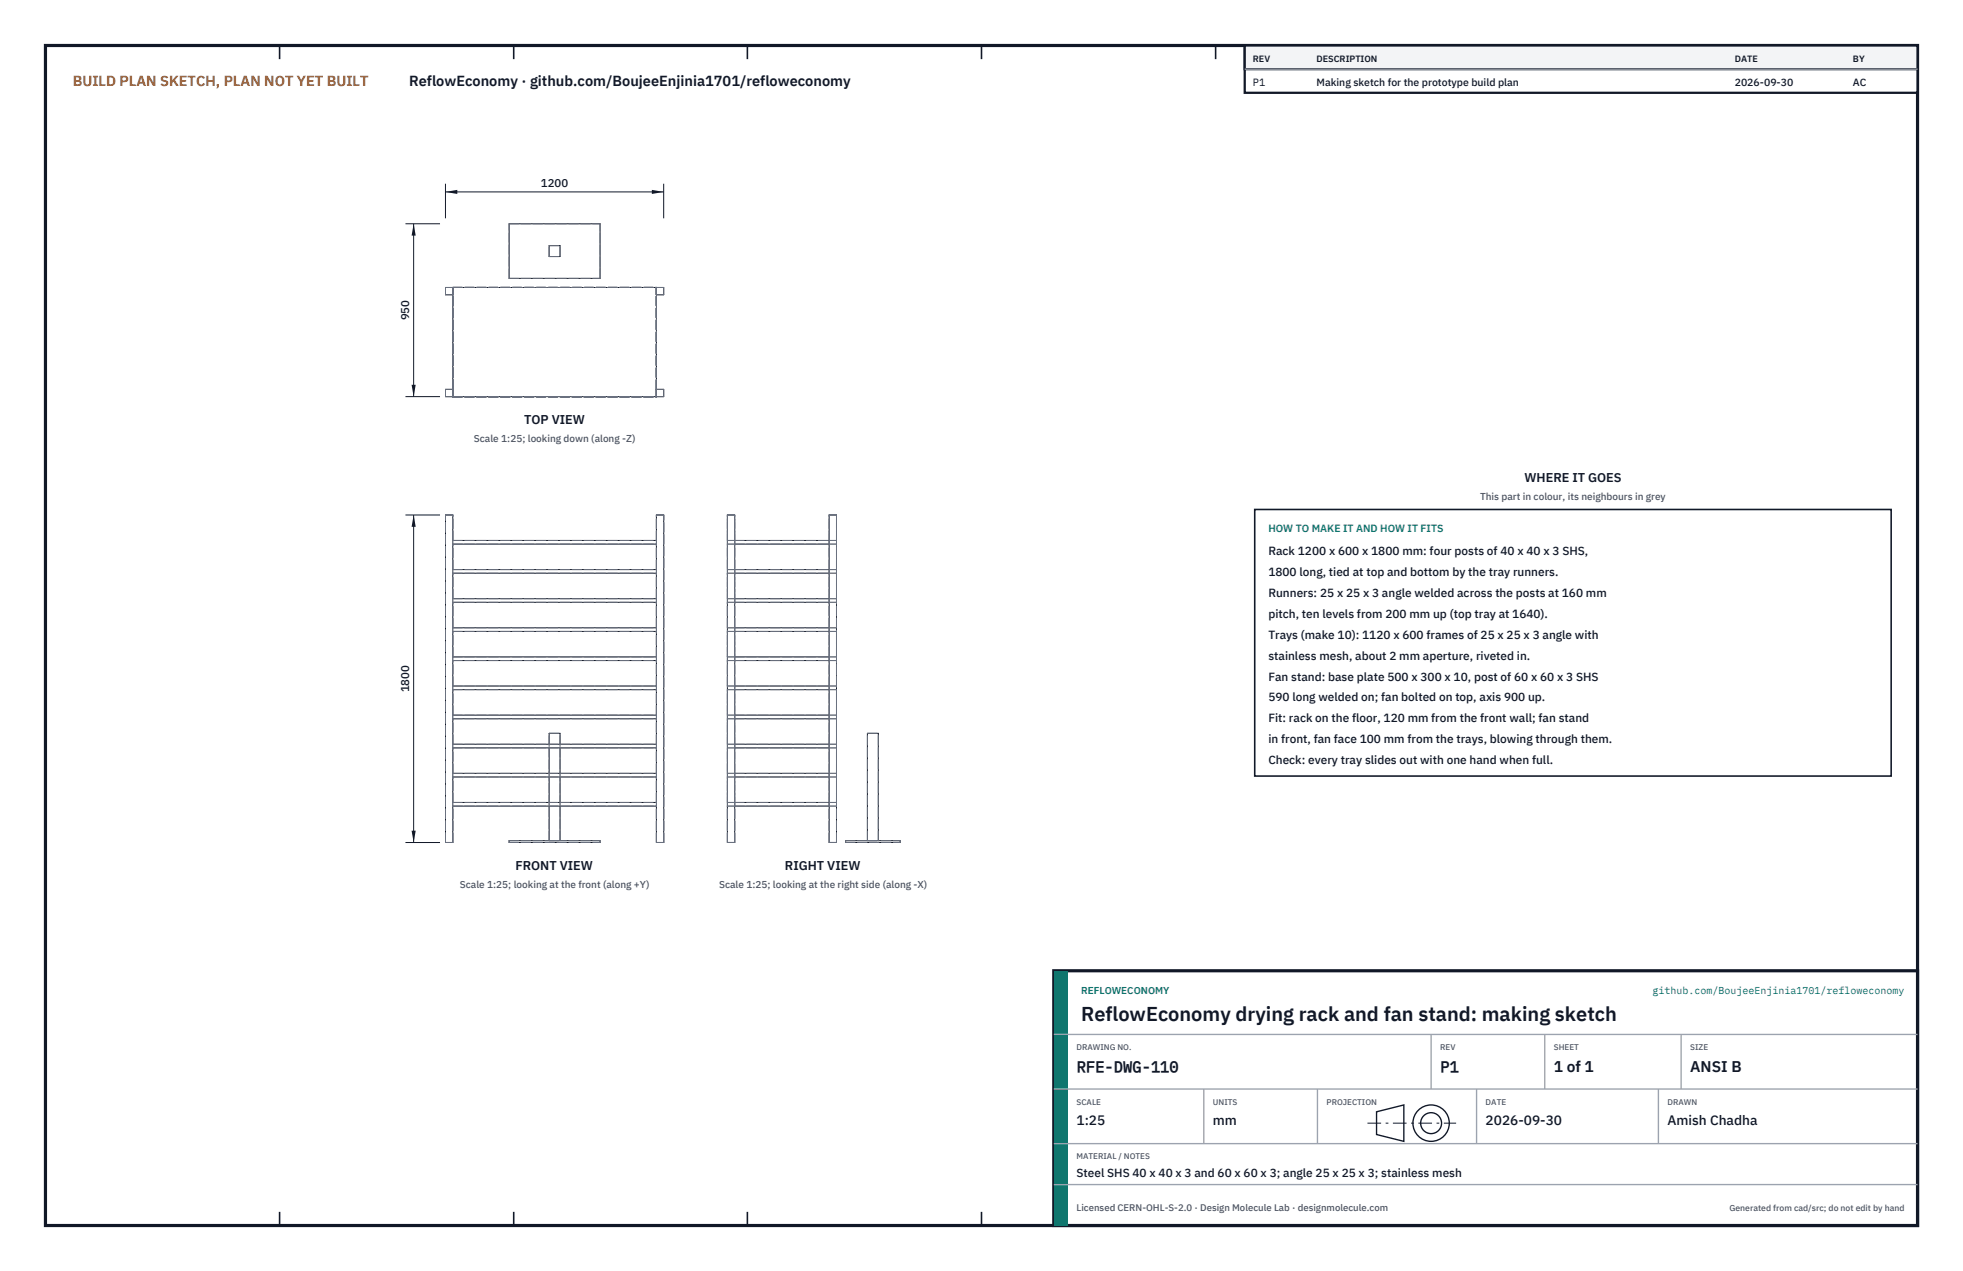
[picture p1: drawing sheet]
<svg xmlns="http://www.w3.org/2000/svg" width="432mm" height="279mm" viewBox="0 0 432 279" stroke-linecap="round" stroke-linejoin="round" font-family="sans-serif">
<defs><g id="words">
<text font-size="4.4" fill="#111827" x="237.8" y="224.4">ReflowEconomy drying rack and fan stand: making sketch</text>
<g font-size="3.4" fill="#111827">
<text x="236.8" y="235.6">RFE-DWG-110</text>
<text x="316.8" y="235.6">P1</text>
<text x="341.8" y="235.6">1 of 1</text>
<text x="371.8" y="235.6">ANSI B</text>
</g>
<text font-size="3.2" fill="#b45309" x="16" y="19">BUILD PLAN SKETCH, PLAN NOT YET BUILT</text>
<text font-size="3.2" fill="#111827" x="90" y="19">ReflowEconomy · github.com/BoujeeEnjinia1701/refloweconomy</text>
<g font-size="3" fill="#111827">
<text x="236.8" y="247.2">1:25</text>
<text x="266.8" y="247.2">mm</text>
<text x="326.8" y="247.2">2026-09-30</text>
<text x="366.8" y="247.2">Amish Chadha</text>
</g>
<g font-size="2.8" fill="#111827">
<text x="115.3" y="93.2">TOP VIEW</text>
<text x="335.3" y="106">WHERE IT GOES</text>
<text x="113.4" y="191.2">FRONT VIEW</text>
<text x="172.7" y="191.2">RIGHT VIEW</text>
</g>
<g font-size="2.6" fill="#111827">
<text x="279" y="122">Rack 1200 x 600 x 1800 mm: four posts of 40 x 40 x 3 SHS,</text>
<text x="279" y="126.6">1800 long, tied at top and bottom by the tray runners.</text>
<text x="279" y="131.2">Runners: 25 x 25 x 3 angle welded across the posts at 160 mm</text>
<text x="279" y="135.8">pitch, ten levels from 200 mm up (top tray at 1640).</text>
<text x="279" y="140.4">Trays (make 10): 1120 x 600 frames of 25 x 25 x 3 angle with</text>
<text x="279" y="145">stainless mesh, about 2 mm aperture, riveted in.</text>
<text x="279" y="149.6">Fan stand: base plate 500 x 300 x 10, post of 60 x 60 x 3 SHS</text>
<text x="279" y="154.2">590 long welded on; fan bolted on top, axis 900 up.</text>
<text x="279" y="158.8">Fit: rack on the floor, 120 mm from the front wall; fan stand</text>
<text x="279" y="163.4">in front, fan face 100 mm from the trays, blowing through them.</text>
<text x="279" y="168">Check: every tray slides out with one hand when full.</text>
<text x="236.8" y="258.8">Steel SHS 40 x 40 x 3 and 60 x 60 x 3; angle 25 x 25 x 3; stainless mesh</text>
</g>
<g font-size="2.5" fill="#111827">
<text x="119" y="41.2">1200</text>
<text x="90" y="70.4" transform="rotate(-90 90 70.4)">950</text>
<text x="90" y="152.2" transform="rotate(-90 90 152.2)">1800</text>
</g>
<g font-size="2.3" fill="#111827">
<text x="275.6" y="18.8">P1</text>
<text x="289.6" y="18.8">Making sketch for the prototype build plan</text>
<text x="381.6" y="18.8">2026-09-30</text>
<text x="407.6" y="18.8">AC</text>
</g>
<text font-size="2.3" fill="#0f766e" x="279" y="117">HOW TO MAKE IT AND HOW IT FITS</text>
<g font-size="2.2" fill="#4b5563">
<text x="104.2" y="97.2">Scale 1:25; looking down (along -Z)</text>
<text x="325.6" y="110">This part in colour, its neighbours in grey</text>
<text x="101.2" y="195.2">Scale 1:25; looking at the front (along +Y)</text>
<text x="158.2" y="195.2">Scale 1:25; looking at the right side (along -X)</text>
</g>
<g font-size="2.2" fill="#0f766e">
<text x="237.8" y="218.4">REFLOWECONOMY</text>
<text x="363.5" y="218.4">github.com/BoujeeEnjinia1701/refloweconomy</text>
</g>
<text font-size="2.1" fill="#4b5563" x="236.8" y="266.2">Licensed CERN-OHL-S-2.0 · Design Molecule Lab · designmolecule.com</text>
<g font-size="2" fill="#111827">
<text x="275.6" y="13.6">REV</text>
<text x="289.6" y="13.6">DESCRIPTION</text>
<text x="381.6" y="13.6">DATE</text>
<text x="407.6" y="13.6">BY</text>
</g>
<text font-size="1.9" fill="#4b5563" x="380.4" y="266.2">Generated from cad/src; do not edit by hand</text>
<g font-size="1.8" fill="#4b5563">
<text x="236.8" y="230.8">DRAWING NO.</text>
<text x="316.8" y="230.8">REV</text>
<text x="341.8" y="230.8">SHEET</text>
<text x="371.8" y="230.8">SIZE</text>
<text x="236.8" y="242.8">SCALE</text>
<text x="266.8" y="242.8">UNITS</text>
<text x="291.8" y="242.8">PROJECTION</text>
<text x="326.8" y="242.8">DATE</text>
<text x="366.8" y="242.8">DRAWN</text>
<text x="236.8" y="254.8">MATERIAL / NOTES</text>
</g>
</g></defs>
<path d="M10 10h411.8v259.4h-411.8z" fill="none" stroke="#111827" stroke-width=".7" stroke-linecap="butt"/>
<g fill="none" stroke="#111827" stroke-width=".35">
<path d="M61.5 10v3M113 10v3M164.4 10v3M215.9 10v3M267.4 10v3M318.9 10v3M370.3 10v3M61.5 266.4v3M113 266.4v3M164.4 266.4v3M215.9 266.4v3M267.4 266.4v3"/>
<path d="M318.9 266.4v3M370.3 266.4v3"/>
</g>
<g fill="none" stroke="#111727" stroke-width=".22">
<path d="M112 49.2h20v12h-20zM120.8 54h2.4v2.4h-2.4zM99.6 64.8h-1.6v-1.6h48v1.6h-1.6M99.6 63.2v24M144.4 63.2v24M99.6 85.6h-1.6v1.6h48v-1.6h-1.6M98 113.2h1.6v5.6h44.8v-5.6h1.6v72h-1.6v-8h-44.8v8h-1.6zM99.6 119.6h44.8v5.6h-44.8zM160 113.2h1.6v72h-1.6zM161.6 118.8h20.8M161.6 119.6h20.8M182.4 113.2h1.6v72h-1.6z"/>
<path d="M99.6 126h44.8v5.6h-44.8zM99.6 132.4h44.8v5.6h-44.8zM99.6 138.8h44.8v5.6h-44.8zM161.6 125.2h20.8M161.6 131.6h20.8M161.6 126h20.8M161.6 138h20.8M161.6 132.4h20.8M161.6 138.8h20.8M99.6 145.2h44.8v5.6h-44.8zM99.6 151.6h44.8v5.6h-44.8zM99.6 158h44.8v5.6h-44.8z"/>
<path d="M161.6 144.4h20.8M161.6 150.8h20.8M161.6 145.2h20.8M161.6 157.2h20.8M161.6 151.6h20.8M161.6 158h20.8M99.6 164.4h44.8v5.6h-44.8zM99.6 170.8h44.8v5.6h-44.8zM120.8 163.6v-2.4h2.4v2.4M120.8 164.4v5.6M120.8 170.8v5.6M120.8 177.2v7.6"/>
<path d="M123.2 164.4v5.6M123.2 170.8v5.6M123.2 177.2v7.6M161.6 177.2h20.8M161.6 163.6h20.8M161.6 170h20.8M161.6 164.4h20.8M161.6 176.4h20.8M161.6 170.8h20.8M112 184.8h20v.4h-20zM186 184.8h12v.4h-12zM190.8 184.8v-23.6h2.4v23.6"/>
</g>
<g fill="none" stroke="#6a7180" stroke-width=".22" stroke-dasharray="2.1 .5">
<path d="M112 49.2h20M120.8 56.4v-2.4M120.8 56.4h2.4M120.8 54h2.4M123.2 56.4v-2.4M98 63.2h1.6M98 64.8h1.6M98 64.8v-1.6M99.6 64.8v-1.6M99.6 63.2h44.8M112 61.2v-12M112 61.2h20"/>
<path d="M132 61.2v-12M144.4 64.8v-1.6M144.4 63.2h1.6M144.4 64.8h1.6M146 64.8v-1.6M98 87.2v-1.6M98 87.2h1.6M98 85.6h1.6M99.6 87.2h44.8M99.6 87.2v-1.6M99.6 85.6v-20.8M144.4 87.2h1.6"/>
<path d="M144.4 87.2v-1.6M144.4 85.6v-20.8M144.4 85.6h1.6M146 87.2v-1.6M98 113.2h1.6M99.6 119.6v-.8M99.6 118.8v-5.6M99.6 119.6h44.8M99.6 118.8h44.8M144.4 118.8v-5.6M144.4 113.2h1.6M144.4 119.6v-.8"/>
<path d="M160 113.2h1.6M160 118.8v-5.6M160 119.6h1.6M160 118.8h1.6M161.6 119.6v-.8M161.6 118.8v-5.6M161.6 118.8h20.8M161.6 119.6h20.8M182.4 119.6v-.8M182.4 119.6h1.6M182.4 118.8h1.6M182.4 118.8v-5.6"/>
<path d="M182.4 113.2h1.6M184 118.8v-5.6M99.6 138.8v-.8M99.6 138v-5.6M99.6 132.4v-.8M99.6 131.6v-5.6M99.6 126v-.8M99.6 125.2v-5.6M99.6 125.2h44.8M99.6 131.6h44.8M99.6 126h44.8M99.6 138h44.8"/>
<path d="M99.6 132.4h44.8M99.6 138.8h44.8M144.4 125.2v-5.6M144.4 131.6v-5.6M144.4 138v-5.6M144.4 126v-.8M144.4 138.8v-.8M144.4 132.4v-.8M160 125.2v-5.6M160 131.6v-5.6M160 138v-5.6M160 125.2h1.6"/>
<path d="M160 126h1.6M160 131.6h1.6M160 132.4h1.6M160 138h1.6M160 138.8h1.6M161.6 138.8v-.8M161.6 138v-5.6M161.6 132.4v-.8M161.6 131.6v-5.6M161.6 126v-.8M161.6 125.2v-5.6M161.6 125.2h20.8"/>
<path d="M161.6 131.6h20.8M161.6 126h20.8M161.6 138h20.8M161.6 132.4h20.8M161.6 138.8h20.8M182.4 125.2h1.6M182.4 131.6h1.6M182.4 126h1.6M182.4 138h1.6M182.4 132.4h1.6M182.4 138.8h1.6M182.4 138.8v-.8"/>
<path d="M182.4 132.4v-.8M182.4 126v-.8M182.4 125.2v-5.6M182.4 131.6v-5.6M182.4 138v-5.6M184 125.2v-5.6M184 131.6v-5.6M184 138v-5.6M99.6 158v-.8M99.6 157.2v-5.6M99.6 151.6v-.8M99.6 150.8v-5.6"/>
<path d="M99.6 145.2v-.8M99.6 144.4v-5.6M99.6 144.4h44.8M99.6 150.8h44.8M99.6 145.2h44.8M99.6 157.2h44.8M99.6 151.6h44.8M99.6 158h44.8M144.4 144.4v-5.6M144.4 150.8v-5.6M144.4 157.2v-5.6M144.4 158v-.8"/>
<path d="M144.4 151.6v-.8M144.4 145.2v-.8M160 144.4v-5.6M160 150.8v-5.6M160 157.2v-5.6M160 144.4h1.6M160 145.2h1.6M160 150.8h1.6M160 151.6h1.6M160 157.2h1.6M160 158h1.6M161.6 158v-.8"/>
<path d="M161.6 157.2v-5.6M161.6 151.6v-.8M161.6 150.8v-5.6M161.6 145.2v-.8M161.6 144.4v-5.6M161.6 144.4h20.8M161.6 150.8h20.8M161.6 145.2h20.8M161.6 157.2h20.8M161.6 151.6h20.8M161.6 158h20.8M182.4 144.4h1.6"/>
<path d="M182.4 150.8h1.6M182.4 145.2h1.6M182.4 157.2h1.6M182.4 151.6h1.6M182.4 158h1.6M182.4 158v-.8M182.4 151.6v-.8M182.4 145.2v-.8M182.4 144.4v-5.6M182.4 150.8v-5.6M182.4 157.2v-5.6M184 144.4v-5.6"/>
<path d="M184 150.8v-5.6M184 157.2v-5.6M99.6 177.2v-.8M99.6 176.4v-5.6M99.6 170.8v-.8M99.6 170v-5.6M99.6 164.4v-.8M99.6 163.6v-5.6M99.6 177.2h44.8M99.6 163.6h44.8M99.6 170h44.8M99.6 164.4h44.8"/>
<path d="M99.6 176.4h44.8M99.6 170.8h44.8M120.8 177.2v-.8M120.8 170.8v-.8M120.8 164.4v-.8M120.8 161.2h2.4M123.2 177.2v-.8M123.2 170.8v-.8M123.2 164.4v-.8M144.4 163.6v-5.6M144.4 170v-5.6M144.4 176.4v-5.6"/>
<path d="M144.4 177.2v-.8M144.4 170.8v-.8M144.4 164.4v-.8M160 163.6v-5.6M160 170v-5.6M160 176.4v-5.6M160 177.2h1.6M160 163.6h1.6M160 164.4h1.6M160 170h1.6M160 170.8h1.6M160 176.4h1.6"/>
<path d="M161.6 177.2v-.8M161.6 176.4v-5.6M161.6 170.8v-.8M161.6 170v-5.6M161.6 164.4v-.8M161.6 163.6v-5.6M161.6 177.2h20.8M161.6 163.6h20.8M161.6 170h20.8M161.6 164.4h20.8M161.6 176.4h20.8M161.6 170.8h20.8"/>
<path d="M182.4 177.2h1.6M182.4 163.6h1.6M182.4 170h1.6M182.4 164.4h1.6M182.4 176.4h1.6M182.4 170.8h1.6M182.4 177.2v-.8M182.4 170.8v-.8M182.4 164.4v-.8M182.4 163.6v-5.6M182.4 170v-5.6M182.4 176.4v-5.6"/>
<path d="M184 163.6v-5.6M184 170v-5.6M184 176.4v-5.6M190.8 161.2h2.4M98 185.2v-72M98 185.2h1.6M99.6 185.2v-8M112 185.2v-.4M112 184.8h20M112 185.2h20M120.8 184.8h2.4M120.8 184.8v-23.6"/>
<path d="M123.2 184.8v-23.6M132 185.2v-.4M144.4 185.2h1.6M144.4 185.2v-8M146 185.2v-72M160 185.2v-72M160 185.2h1.6M160 185.2v-8M161.6 185.2v-72M161.6 185.2v-8M182.4 185.2v-8M182.4 185.2h1.6"/>
<path d="M182.4 185.2v-72M184 185.2v-8M184 185.2v-72M186 185.2v-.4M186 184.8h12M186 185.2h12M190.8 184.8h2.4M190.8 184.8v-23.6M193.2 184.8v-23.6M198 185.2v-.4"/>
</g>
<path d="M98 40.4v7.6M98 42.2h48M146 40.4v7.6" fill="none" stroke="#111827" stroke-width=".22"/>
<path d="M98 42.2l2.6-.5v.9zM143.4 41.7v.9l2.6-.4z" fill="#111827"/>
<path d="M89.2 49.2h7.6M91 49.2v38M89.2 87.2h7.6" fill="none" stroke="#111827" stroke-width=".22"/>
<path d="M91 49.2l-.5 2.6h.9zM90.5 84.6h.9l-.4 2.6z" fill="#111827"/>
<path d="M89.2 113.2h7.6M91 113.2v72M89.2 185.2h7.6" fill="none" stroke="#111827" stroke-width=".22"/>
<path d="M91 113.2l-.5 2.6h.9zM90.5 182.6h.9l-.4 2.6z" fill="#111827"/>
<path d="M276 112h140v58.6h-140z" fill="#fff" stroke="#111827" stroke-width=".35"/>
<path d="M273.8 10h148v10.4h-148z" fill="#fff" stroke="#111827" stroke-width=".5"/>
<path d="M273.8 10h148v5.2h-148z" fill="#f3f4f6" stroke="#111827" stroke-width=".5"/>
<path d="M273.8 15.2h148" fill="none" stroke="#9ca3af" stroke-width=".3"/>
<path d="M231.8 213.4h190v56h-190z" fill="#fff" stroke="#111827" stroke-width=".7" stroke-linecap="butt"/>
<path d="M231.8 213.4h3v56h-3z" fill="#0f766e"/>
<path d="M231.8 227.4h190M231.8 239.4h190M264.8 239.4v12M289.8 239.4v12M314.8 227.4v12M324.8 239.4v12M339.8 227.4v12M364.8 239.4v12M369.8 227.4v12M231.8 251.4h190M231.8 260.4h190" fill="none" stroke="#9ca3af" stroke-width=".3"/>
<g fill="none" stroke="#111827" stroke-width=".3">
<path d="M302.8 244.4l6-1.5v8l-6-1.5z"/>
<circle cx="314.8" cy="246.9" r="4"/>
<circle cx="314.8" cy="246.9" r="2.3"/>
</g>
<path d="M300.8 246.9h19.5" fill="none" stroke="#111827" stroke-width=".22" stroke-dasharray="3 1 .6 1" stroke-linecap="butt"/>
<use href="#words"/>
</svg>
